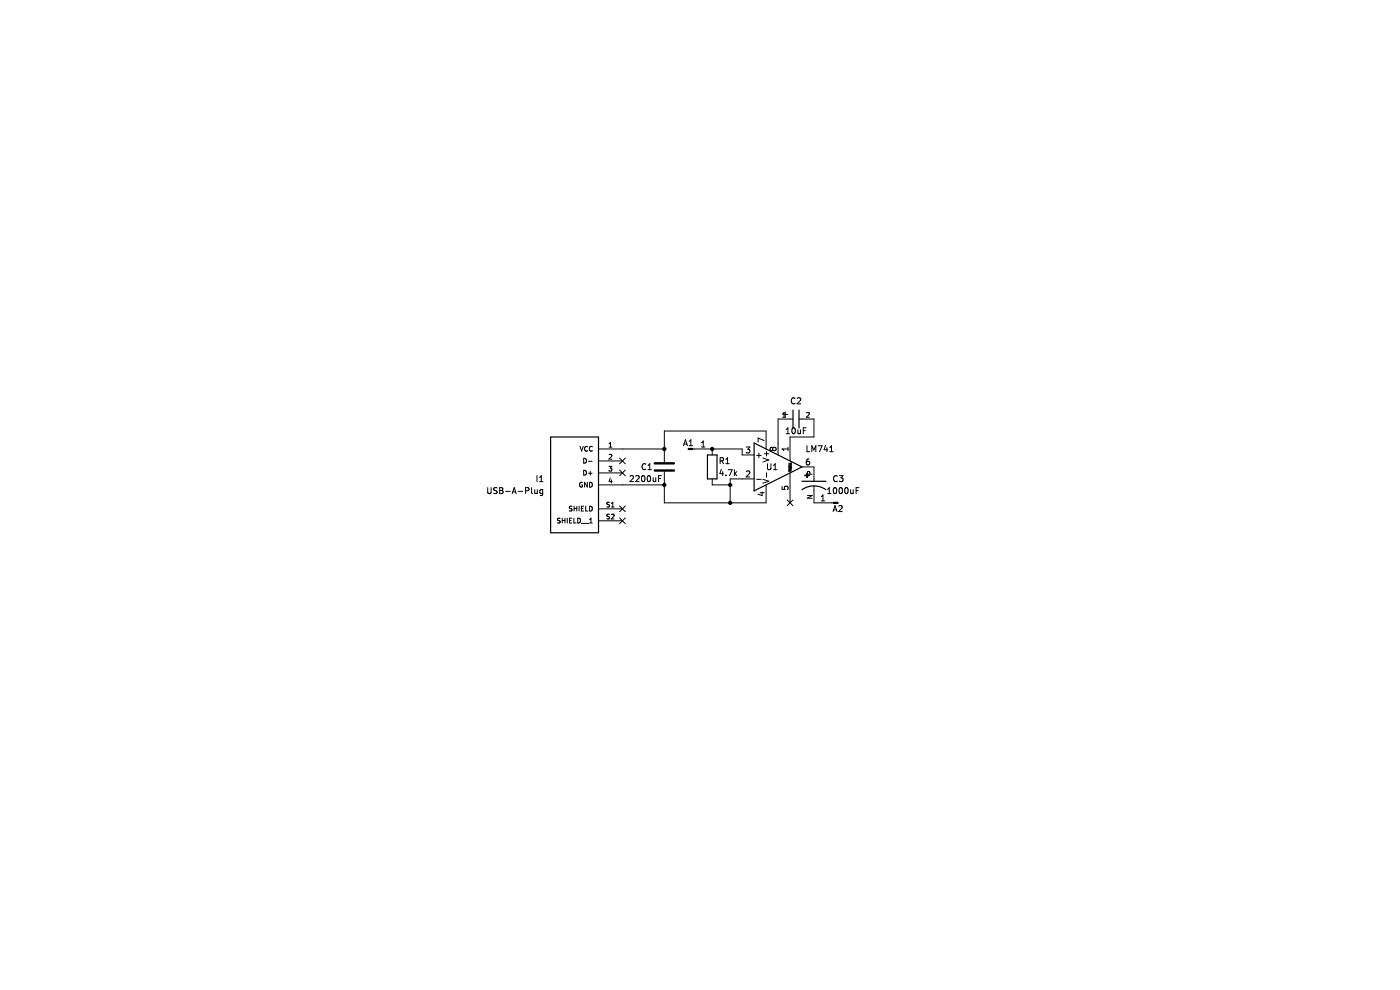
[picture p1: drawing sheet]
<svg xmlns="http://www.w3.org/2000/svg" width="297mm" height="210mm" viewBox="0 0 297 210" stroke-linecap="round" stroke-linejoin="round" font-family="sans-serif">
<g fill="none" stroke="#000" stroke-width=".21">
<path d="M123 94.7l.4 1 .3-1M123.8 97.2a.51 .51 0 0 1 .6 .5 .51 .51 0 0 1-.6 .5zM123.8 99.8a.51 .51 0 0 1 .6 .5 .51 .51 0 0 1-.6 .5zM124.6 94.8a.45 .45 0 0 0-.6 .4 .45 .45 0 0 0 .6 .4M124.8 97.9h.8M125.7 94.8a.45 .45 0 0 0-.7 .4 .45 .45 0 0 0 .7 .4M127 95.2h13.9M127 97.8h5M129.2 98.9h.6l-.3 .4 .3 .1v.4h-.6M129.2 94.9h.6M129.2 94.1l.3-.3v1.1M129.2 96.5l.4-.1 .2 .3-.6 .7h.6"/>
<path d="M131.4 97.2l1.3 1.2M131.4 99.7l1.3 1.2M132.7 97.2l-1.3 1.2M132.7 99.7l-1.3 1.2M137 98.5a.56 .56 0 0 0-.8 .5 .56 .56 0 0 0 .8 .5M137.5 99.6h.7M137.5 98.7l.3-.3v1.2M145 94.5l.4-1.2 .4 1.2M145.1 94.2h.6M146 95.1h.9v.3h-.9zM146.2 94.5h.7M146.2 93.6l.4-.3v1.2"/>
<path d="M146.9 95.2h10.5v1.3h2.6M148.8 94.8h.8M148.8 93.9l.4-.3v1.2M151.1 95.2v1.3M152.8 97.8l.6-.1v-.5l-.6-.1v1.3M153 99.6l-.3 .9h.8M153.1 97.8l.4 .6M154 98.4h.7M154 97.4l.3-.3v1.3M154.5 99.6h.8l-.5 1.3M155.8 99.6v1.3M158.3 94.8h.8l-.4 .5 .3 .1v.6l-.2 .1-.5-.1"/>
<path d="M160.5 96.6h1M161 96.1v1M161.8 97.2l1.3 .4-1.3 .4M162.1 93.5l-1.3-.6v.9M162.1 96.3h1M162.5 95.2v-3.8h-21.6v6.6M162.6 95.8v.9M162.8 98.4v1l.3 .2h.3l.1-.2v-1M163.9 95.1l-.2-.2-.3 .2v.4l.2 .1 .3-.2M163.9 95.1l.3-.2h.3l.1 .2v.4l-.2 .1-.4-.1-.1-.1M163.9 95.1v.3M164.1 99.6h.7"/>
<path d="M164.1 98.7l.4-.3v1.2M166 88.5h.6M166 87.8l.3-.3v1M166.1 87.9h1M166.6 87.4v1M166.8 91.1l.3-.4v1.3M166.8 92h.7M167.2 95.2h-1.3l.4 .4M167.2 94.9v.7M167.3 99.5h.5l-.5 .3h.5M167.3 99.2h.4M167.3 98.9h.4"/>
<path d="M167.3 98.7h.5M167.3 98.3h.5M167.3 99.7h.5l-.5 .3h.5M167.3 99.1l.5 .1M167.3 98.5h.5M167.7 98.9l.1 .1M167.8 99.2h-.1M167.8 99h.1M167.8 99.2h.1M167.8 99.2l-.1 .2h-.4M167.8 98.1v.8h-.5M167.8 99v.2"/>
<path d="M168.1 90.9l.2-.2a.68 .68 0 0 1 .4 .7 .68 .68 0 0 1-.4 .6l-.3-.5zM168.2 88.9h-3.1v7.6M168.7 84.5a.56 .56 0 0 0-.8 .5 .56 .56 0 0 0 .8 .5M169.1 84.5l.5-.1 .3 .4-.8 .9h.8M169.3 91.2v.7h.5M169.5 88.9h3.2v3.8h-5.1v5.1M169.8 91.2v.8M170.1 99h2.6v3.1M170.4 91.3h.4M171 90.7h-.6v1.3M171.2 94.5v1.3h.6M171.6 87.5l-.5 .1"/>
<path d="M171.6 87.5v.1M171.6 97.4h-.3l-.2 .3-.1 .7 .3 .2 .4-.1-.1-.6-.3-.1-.3 .3M171.6 87.6v.3l-.5 .6h.6M172.2 95.8v-1.3l.4 1 .5-1v1.3M173.6 94.5h.8l-.5 1.3M175.1 94.5l-.3 .9h.8M175.4 95v.8M176 95.8h.8M176 94.9l.4-.4v1.3M103.5 103.4v1.1l.2 .2 .4-.1 .1-.1v-1.1M105.5 103.5l-.7 .1v.3l.5 .3 .2 .3-.3 .2-.5-.1M106 103.4h.4l.3 .3-.3 .3 .3 .2v.3l-.2 .2h-.5z"/>
<path d="M106 104h.4M107.3 104.2h.9M108.7 104.7l.4-1.3 .4 1.3M108.8 104.3h.6M109.9 104.2h1M111.5 104.1l.6-.1 .1-.4-.7-.2v1.3M112.8 103.4v1.1l.2 .2M113.4 103.9l.1 .7h.5M113.9 100.9v1.3M114 103.9v.8M114.5 102.2h.7M114.5 101.3l.3-.4v1.3"/>
<path d="M115.1 103.9h-.3l-.3 .2 .1 .5h.5M115.1 103.9v1l-.2 .2h-.3M118.8 110h-.5a.42 .42 0 0 0 .5 .5l-.1 .4h-.4M119.3 109.9v1M119.3 110.4h.6M119.9 109.9v1M120.3 109.9v1M120.8 110.4h.4M121.3 109.9h-.5v1h.5M121.4 107.4l-.6 .1a.42 .42 0 0 0 .5 .5v.3h-.5M121.7 109.9v1h.5M121.8 107.4v1"/>
<path d="M121.8 107.9h.6M122.4 107.4v1M122.6 109.9a.51 .51 0 0 1 .5 .5 .51 .51 0 0 1-.5 .5zM122.9 107.4v1M123.3 107.9h.4M123.3 111h1.6M123.5 102.4a.46 .46 0 0 0-.6 .4 .46 .46 0 0 0 .7 .4v-.3h-.2M123.8 107.4h-.5v1h.5M124.3 107.4v1h.4M124.6 102.3v1l-.6-1v1M124.8 100.4h.8M125.1 102.3a.51 .51 0 0 1 .6 .5 .51 .51 0 0 1-.6 .5z"/>
<path d="M125.1 107.4a.51 .51 0 0 1 .6 .5 .51 .51 0 0 1-.6 .5zM125.1 110.9h.6M125.1 110.2l.3-.3v1M125.2 100v.8M127 102.9h13.9M127 100.3h5M127 107.9h5M127 110.5h5M129.3 106.6h-.5a.42 .42 0 0 0 .5 .6l-.1 .3h-.5M129.3 109.1l-.5 .1a.42 .42 0 0 0 .5 .5l-.1 .3h-.5M129.5 101.4l-.3 .7h.6M129.7 109.2l.4-.1 .2 .3-.6 .7h.6"/>
<path d="M129.7 101.8v.7M129.7 107.5h.6M129.7 106.8l.3-.3v1M131.4 109.9l1.3 1.2M131.4 107.3l1.3 1.2M132.7 109.9l-1.3 1.2M132.7 107.3l-1.3 1.2M133.7 101l.5-.1 .2 .4-.8 .9h.8M134.9 101l.5-.1 .2 .4-.8 .9h.8M136.2 101l.2-.1a.68 .68 0 0 1 .4 .6 .68 .68 0 0 1-.4 .7l-.3-.5zM137.4 101l.2-.1a.68 .68 0 0 1 .4 .6 .68 .68 0 0 1-.4 .7l-.3-.5zM138.6 101.3v.8l.5-.1"/>
<path d="M139.1 101.3v.9M139.7 101.5h.4M140.3 100.9h-.6v1.3M140.9 100.1v6.6h21.6v-3.8M151.1 101.6v1.3h3.8M153.3 100v.9M154 100.8v.1M155.9 100.4l.4 .5M156.3 100l-.5 .5M158.3 100l.5-.1 .3 .4-.8 .9h.8M160 101.6h-5.1v5.1M160.5 101.7h1"/>
<path d="M161.3 104.5h.8M161.7 104.3v.8l-.9-.3M161.8 101.7l1.3 .4-1.3 .4M162.6 100.3v.9M165.9 103.2v.6l.6 .1v-.7h.6l.1 .2-.1 .5M167 106.1l1.2 1.2M167.6 100.3v6.4M168.2 106.1l-1.2 1.2M170.8 100.8h.9v.1h-.9zM171.3 100.4h-.2v.9h.2l.1-1.2h.4v.5M171.3 105.1h1l-1 .6h1M171.3 100.6h1"/>
<path d="M172.7 103.1v3.6h4.2M174.2 106.2h.7M174.2 105.3l.4-.3v1.2M175.6 104.7h.7M175.6 103.8l.3-.4v1.3M176.7 108.5l.5-1.3 .4 1.3M176.8 108.2h.7M176.9 106.5h.9v.3h-.9zM176.9 103.6l.2-.2a.68 .68 0 0 1 .4 .7 .68 .68 0 0 1-.4 .6l-.3-.5zM177.6 101a.56 .56 0 0 0-.8 .5 .56 .56 0 0 0 .8 .5M177.9 107.4l.5-.2 .3 .4-.8 .9h.8M178 100.9h.8l-.4 .5 .4 .1v.5l-.2 .2-.6-.2"/>
<path d="M178.1 103.6l.2-.2a.68 .68 0 0 1 .4 .7 .68 .68 0 0 1-.4 .6l-.3-.5zM179.3 103.6l.2-.2a.68 .68 0 0 1 .4 .7 .68 .68 0 0 1-.4 .6l-.3-.5zM180.5 103.9v.7h.5M181 103.9v.8M181.6 104h.4M182.2 103.4h-.6v1.3"/>
</g>
<path d="M116.8 92.7h10.2v20.3h-10.2zM150.1 96.5h2v5.1h-2zM160 94l10.1 5-10.1 5.1zM168.2 87v3.8M169.5 87v3.8M170.1 103.9a4.4 4.4 0 0 1 5.1 0M170.1 102.1h5.1" fill="none" stroke="#000" stroke-width=".25"/>
<path d="M138.9 99.8h4.1M138.9 98.3h4.1" fill="none" stroke="#000" stroke-width=".51"/>
<g fill="#000">
<path d="M146 95.1h.9v.3h-.9z" fill-rule="evenodd"/>
<path d="M170.8 100.8h.9v.1h-.9z" fill-rule="evenodd"/>
<path d="M171.1 100.4h.2v.9h-.2z" fill-rule="evenodd"/>
<path d="M176.9 106.5h.9v.3h-.9z" fill-rule="evenodd"/>
<circle cx="140.9" cy="95.2" r=".46"/>
<circle cx="151.1" cy="95.2" r=".46"/>
<circle cx="140.9" cy="102.9" r=".46"/>
<circle cx="154.9" cy="106.7" r=".46"/>
<circle cx="154.9" cy="102.9" r=".46"/>
</g>
</svg>
